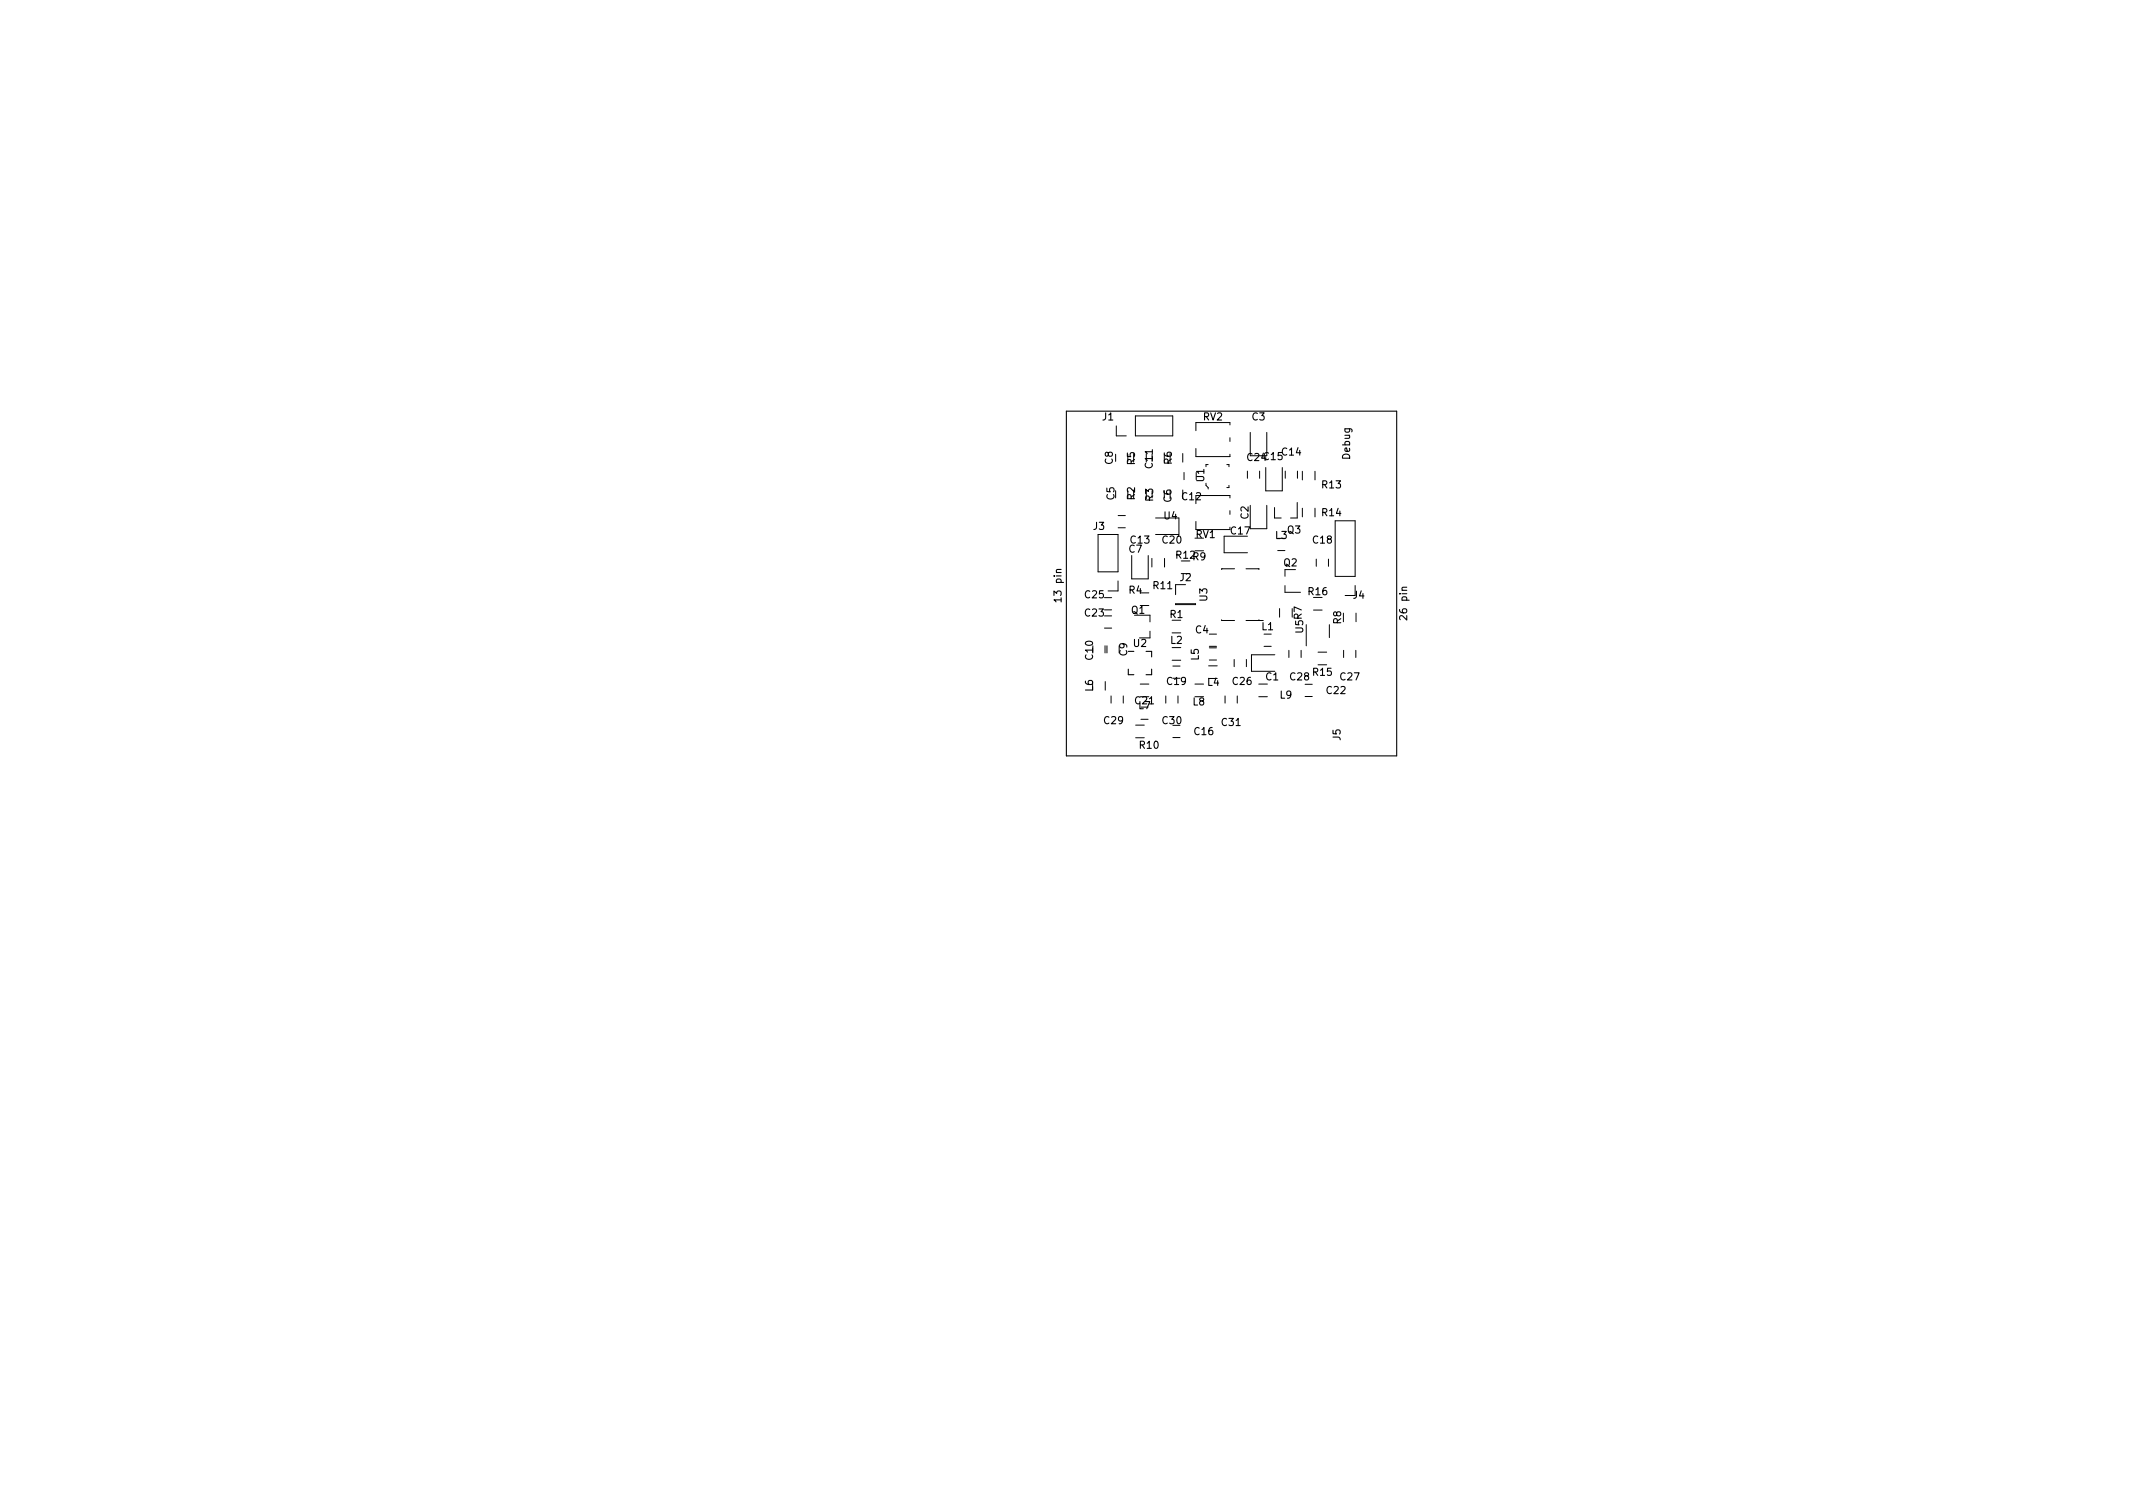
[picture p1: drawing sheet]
<svg xmlns="http://www.w3.org/2000/svg" width="297mm" height="210mm" viewBox="0 0 297 210" stroke-linecap="round" stroke-linejoin="round" font-family="sans-serif">
<defs><g id="words">
<g font-size="1.4">
<text x="153.5" y="58.5">J1</text>
<text x="167.6" y="58.5">RV2</text>
<text x="174.4" y="58.5">C3</text>
<text x="155" y="64.6" transform="rotate(-90 155 64.6)">C8</text>
<text x="158" y="64.7" transform="rotate(-90 158 64.7)">R5</text>
<text x="160.5" y="65.2" transform="rotate(-90 160.5 65.2)">C11</text>
<text x="163.2" y="64.6" transform="rotate(-90 163.2 64.6)">R6</text>
<text x="173.7" y="64.2">C24C15</text>
<text x="178.6" y="63.4">C14</text>
<text x="188" y="63.9" transform="rotate(-90 188 63.9)">Debug</text>
<text x="155.2" y="69.6" transform="rotate(-90 155.2 69.6)">C5</text>
<text x="158" y="69.6" transform="rotate(-90 158 69.6)">R2</text>
<text x="160.6" y="69.8" transform="rotate(-90 160.6 69.8)">R3</text>
<text x="163.1" y="69.9" transform="rotate(-90 163.1 69.9)">C6</text>
<text x="164.6" y="69.6">C12</text>
<text x="167.7" y="67.1" transform="rotate(-90 167.7 67.1)">U1</text>
<text x="184.1" y="68">R13</text>
<text x="184.1" y="71.9">R14</text>
<text x="152.3" y="73.8">J3</text>
<text x="157.2" y="76.9">C7</text>
<text x="157.5" y="75.7">C13</text>
<text x="161.9" y="75.7">C20</text>
<text x="162.1" y="72.3">U4</text>
<text x="163.8" y="77.8">R12R9</text>
<text x="166.5" y="74.9">RV1</text>
<text x="171.4" y="74.4">C17</text>
<text x="173.9" y="72.3" transform="rotate(-90 173.9 72.3)">C2</text>
<text x="177.6" y="75">L3</text>
<text x="179.3" y="74.3">Q3</text>
<text x="182.9" y="75.7">C18</text>
<text x="147.8" y="83.5" transform="rotate(-90 147.8 83.5)">13 pin</text>
<text x="151.1" y="83.3">C25</text>
<text x="157.2" y="82.7">R4</text>
<text x="160.6" y="82">R11</text>
<text x="164.3" y="80.9">J2</text>
<text x="168.1" y="83.7" transform="rotate(-90 168.1 83.7)">U3</text>
<text x="178.8" y="78.9">Q2</text>
<text x="182.2" y="82.9">R16</text>
<text x="188.5" y="83.4">J4</text>
<text x="151.1" y="85.8">C23</text>
<text x="157.6" y="85.5">Q1</text>
<text x="162.9" y="86">R1</text>
<text x="163" y="89.6">L2</text>
<text x="166.5" y="88.2">C4</text>
<text x="175.7" y="87.7">L1</text>
<text x="181.5" y="88.1" transform="rotate(-90 181.5 88.1)">U5R7</text>
<text x="186.8" y="86.9" transform="rotate(-90 186.8 86.9)">R8</text>
<text x="196" y="86" transform="rotate(-90 196 86)">26 pin</text>
<text x="152.2" y="91.8" transform="rotate(-90 152.2 91.8)">C10</text>
<text x="157" y="91.3" transform="rotate(-90 157 91.3)">C9</text>
<text x="157.9" y="90.1">U2</text>
<text x="162.6" y="95.4">C19</text>
<text x="166.9" y="91.9" transform="rotate(-90 166.9 91.9)">L5</text>
<text x="168.2" y="95.5">L4</text>
<text x="171.7" y="95.4">C26</text>
<text x="176.3" y="94.7">C1</text>
<text x="179.7" y="94.7">C28</text>
<text x="182.9" y="94.1">R15</text>
<text x="186.7" y="94.7">C27</text>
<text x="152.2" y="96.2" transform="rotate(-90 152.2 96.2)">L6</text>
<text x="153.8" y="100.8">C29</text>
<text x="158.1" y="98.1">C21</text>
<text x="158.6" y="98.7">L7</text>
<text x="161.9" y="100.8">C30</text>
<text x="166.1" y="98.2">L8</text>
<text x="170.2" y="101.1">C31</text>
<text x="178.3" y="97.3">L9</text>
<text x="184.8" y="96.6">C22</text>
<text x="158.7" y="104.3">R10</text>
<text x="166.4" y="102.3">C16</text>
<text x="186.7" y="103.1" transform="rotate(-90 186.7 103.1)">J5</text>
</g>
</g></defs>
<g fill="none" stroke="#000" stroke-width=".14">
<path d="M155.5 59.3v1.4h1.3M158.1 57.9h5.2v2.8h-5.2zM171.3 59.2v-.4h-4.8v1.2M152.9 74.4h2.8v5.2h-2.8zM155.7 73.5h1M155.7 71.8h1M157.6 77.4v3.2h2.3v-3.2M160.4 77.8v1.2M160.9 72.1h3.3v2.3h-3.3M162.2 77.8v1.2M164.7 63.1v1.2M164.9 65.8v1"/>
<path d="M166.5 62.4v1.2h4.8v-.4M166.5 69h4.8v.3M166.5 72.6v1.1h4.8M167.9 67.3v.3l.3 .3v.2M168.2 64.7h-.3v.3M170.8 64.7h.3v.3M171.1 67.6v.3h-.3M171.3 60.9v.6M171.3 71.1v.5M171.9 79.2h-1.8v.1M173.5 79.2h1.8v.1M173.7 65.6v1"/>
<path d="M173.7 74.7h-3.2v2.3h3.2M174.1 60.2v3.3h2.3v-3.3M174.1 70.4v3.2h2.3v-3.2M175.4 65.6v1M176.3 65.1v3.2h2.3v-3.2M177.5 70.7v1.4h.9M177.9 76.7h1M178.9 79.3v.9M179 65.6v1M180.6 70v2.1h-.9M180.7 65.6v1M181.4 65.6v1.2"/>
<path d="M181.4 70.8v1.2M183.1 65.6v1.2M183.1 70.8v1.2M183.3 77.9v1M185 77.9v1M185.9 72.5h2.8v7.8h-2.8zM153.8 87.5h1M153.8 85.8h1M153.8 84.9h1M153.8 83.2h1M153.9 89.9v1M153.9 94.9v1.2"/>
<path d="M154.2 89.9v1M154.7 96.9v1M155.7 80.9v1.4h-1.4M156.4 96.9v1M158 85.7h2.1v.9M158.8 95.3h1.2M158.8 84.3h1.2M158.8 82.6h1.2M160.1 87.9v.9h-1.4M162.3 96.9v1M163.2 90.2h1.2M163.2 91.9h1.2"/>
<path d="M163.2 88.1h1.2M163.3 92.7h1M163.7 84.1h2.8v.1h-2.8zM164 96.9v1M165.1 81.4h-1.4v1.4M166.4 95.3h1.2M168.3 92.7h1.2M168.4 90h1M168.4 88.3h1M168.4 90.2h1M168.4 91.9h1M170.1 86.3v.1h1.8"/>
<path d="M170.6 96.9v1M171.9 91.8v1M172.3 96.9v1M173.5 86.4h2.4M173.6 91.8v1M175.3 95.3h1.2M175.3 97h1.2M175.3 86.3v.1M176 90h1M176 88.3h1M177.5 91.2h-3.2v2.3h3.2M178.2 84.7v1.2"/>
<path d="M178.9 81.5v1h2.2M179.5 90.6v1M181.2 90.6v1M181.7 97h1M181.7 95.3h1M181.9 87v2.9M182.9 84.9h1.2M183.6 92.6h1.1M183.6 90.8h1.1M185.1 87v1.8M187.1 90.6v1M188.7 81.5v1.4h-1.4"/>
<path d="M188.8 90.6v1M188.8 85.4v1.2M158.2 102.7h1.1M158.2 101h1.1M158.9 100.2h1M163.3 102.7h1"/>
</g>
<path d="M148.5 57.3h46v48h-46zM157.1 93.2v.7h.8M157.1 90.7h.8M159.6 90.7h.8v.8M160.4 93.2v.7h-.8" fill="none" stroke="#000" stroke-width=".15"/>
<use href="#words"/>
</svg>
